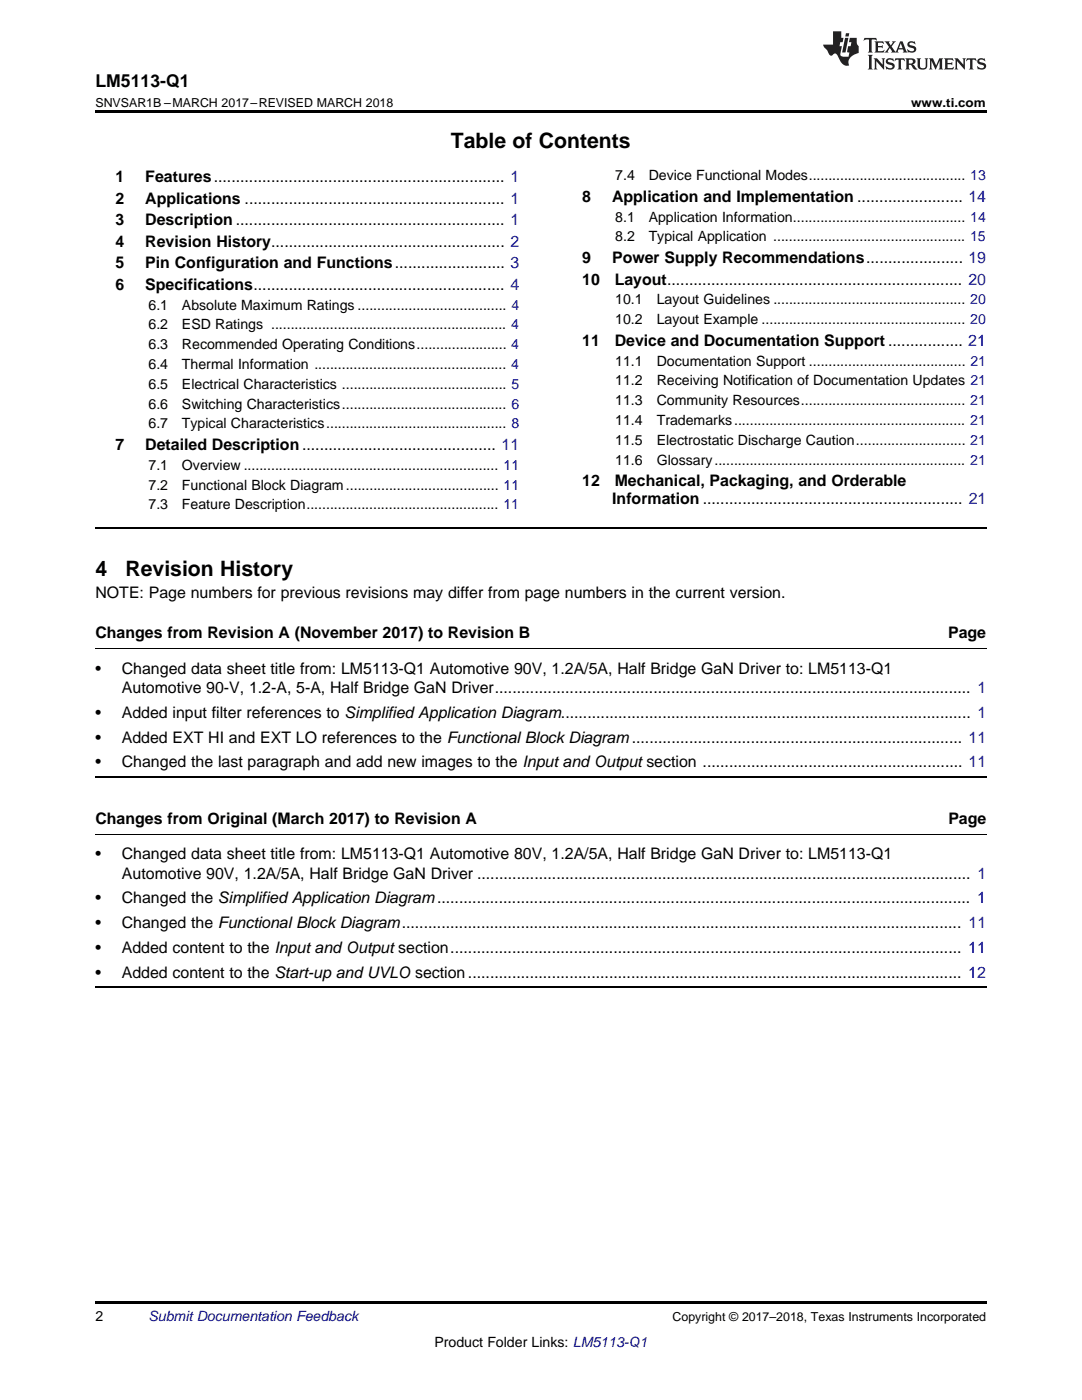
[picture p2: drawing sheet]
<svg xmlns="http://www.w3.org/2000/svg" width="216mm" height="279mm" viewBox="0 0 216 279" stroke-linecap="round" stroke-linejoin="round" font-family="sans-serif">
<defs><g id="words">
<g font-size="4.2">
<text x="90" y="29.6">Table of Contents</text>
<text x="19" y="115">4</text>
<text x="25" y="115">Revision History</text>
</g>
<text font-size="3.5" x="19" y="17.3">LM5113-Q1</text>
<g font-size="3.2">
<text x="23" y="36.3">1</text>
<text x="23" y="40.6">2</text>
<text x="29" y="36.3">Features.................................................................. 1</text>
<text x="29" y="40.6">Applications ........................................................... 1</text>
<text x="116.2" y="40.3">8</text>
<text x="122.1" y="40.3">Application and Implementation ........................ 14</text>
<text x="23" y="44.9">3</text>
<text x="29" y="44.9">Description ............................................................. 1</text>
<text x="23" y="49.2">4</text>
<text x="23" y="53.6">5</text>
<text x="29" y="49.2">Revision History..................................................... 2</text>
<text x="29" y="53.6">Pin Configuration and Functions......................... 3</text>
<text x="116.2" y="52.5">9</text>
<text x="122.1" y="52.5">Power Supply Recommendations...................... 19</text>
<text x="23" y="57.9">6</text>
<text x="29" y="57.9">Specifications......................................................... 4</text>
<text x="116.2" y="56.8">10</text>
<text x="122.7" y="56.8">Layout................................................................... 20</text>
<text x="116.2" y="69">11</text>
<text x="122.7" y="69">Device and Documentation Support ................. 21</text>
<text x="23" y="89.8">7</text>
<text x="29" y="89.8">Detailed Description............................................ 11</text>
<text x="116.2" y="97">12</text>
<text x="122.2" y="100.5">Information ........................................................... 21</text>
<text x="122.7" y="97">Mechanical, Packaging, and Orderable</text>
<text x="19" y="119.3">NOTE: Page numbers for previous revisions may differ from page numbers in the current version.</text>
<text x="19" y="127.4">Changes from Revision A (November 2017) to Revision B</text>
<text x="189.2" y="127.4">Page</text>
<text x="19" y="134.4">•</text>
<text x="24.3" y="134.4">Changed data sheet title from: LM5113-Q1 Automotive 90V, 1.2A/5A, Half Bridge GaN Driver to: LM5113-Q1</text>
<text x="19" y="143.3">•</text>
<text x="24.3" y="143.3">Added input filter references to Simplified Application Diagram............................................................................................. 1</text>
<text x="24.3" y="138.3">Automotive 90-V, 1.2-A, 5-A, Half Bridge GaN Driver............................................................................................................ 1</text>
<text x="19" y="148.2">•</text>
<text x="24.3" y="148.2">Added EXT HI and EXT LO references to the Functional Block Diagram........................................................................... 11</text>
<text x="19" y="153.1">•</text>
<text x="24.3" y="153.1">Changed the last paragraph and add new images to the Input and Output section ........................................................... 11</text>
<text x="19" y="164.4">Changes from Original (March 2017) to Revision A</text>
<text x="189.2" y="164.4">Page</text>
<text x="19" y="171.5">•</text>
<text x="24.3" y="171.5">Changed data sheet title from: LM5113-Q1 Automotive 80V, 1.2A/5A, Half Bridge GaN Driver to: LM5113-Q1</text>
<text x="24.3" y="175.4">Automotive 90V, 1.2A/5A, Half Bridge GaN Driver ................................................................................................................ 1</text>
<text x="19" y="180.3">•</text>
<text x="19" y="185.2">•</text>
<text x="24.3" y="180.3">Changed the Simplified Application Diagram......................................................................................................................... 1</text>
<text x="24.3" y="185.2">Changed the Functional Block Diagram............................................................................................................................... 11</text>
<text x="19" y="190.2">•</text>
<text x="24.3" y="190.2">Added content to the Input and Output section.................................................................................................................... 11</text>
<text x="19" y="195.1">•</text>
<text x="24.3" y="195.1">Added content to the Start-up and UVLO section................................................................................................................ 12</text>
</g>
<g font-size="2.8">
<text x="122.8" y="36">7.4</text>
<text x="129.4" y="36">Device Functional Modes........................................ 13</text>
<text x="122.8" y="44.2">8.1</text>
<text x="129.4" y="44.2">Application Information............................................ 14</text>
<text x="122.8" y="48.2">8.2</text>
<text x="129.4" y="48.2">Typical Application ................................................. 15</text>
<text x="29.6" y="61.8">6.1</text>
<text x="29.6" y="65.8">6.2</text>
<text x="36.3" y="61.8">Absolute Maximum Ratings ...................................... 4</text>
<text x="36.3" y="65.8">ESD Ratings ............................................................ 4</text>
<text x="122.8" y="60.7">10.1</text>
<text x="122.8" y="64.7">10.2</text>
<text x="131" y="60.7">Layout Guidelines ................................................. 20</text>
<text x="131" y="64.7">Layout Example .................................................... 20</text>
<text x="29.6" y="69.7">6.3</text>
<text x="36.3" y="69.7">Recommended Operating Conditions....................... 4</text>
<text x="29.6" y="73.7">6.4</text>
<text x="29.6" y="77.6">6.5</text>
<text x="36.3" y="73.7">Thermal Information ................................................. 4</text>
<text x="36.3" y="77.6">Electrical Characteristics .......................................... 5</text>
<text x="122.8" y="73">11.1</text>
<text x="122.8" y="76.9">11.2</text>
<text x="131" y="73">Documentation Support ........................................ 21</text>
<text x="131" y="76.9">Receiving Notification of Documentation Updates 21</text>
<text x="29.6" y="81.6">6.6</text>
<text x="36.3" y="81.6">Switching Characteristics.......................................... 6</text>
<text x="122.8" y="80.9">11.3</text>
<text x="131" y="80.9">Community Resources.......................................... 21</text>
<text x="29.6" y="85.5">6.7</text>
<text x="36.3" y="85.5">Typical Characteristics.............................................. 8</text>
<text x="122.8" y="84.8">11.4</text>
<text x="122.8" y="88.8">11.5</text>
<text x="131" y="84.8">Trademarks........................................................... 21</text>
<text x="131" y="88.8">Electrostatic Discharge Caution............................ 21</text>
<text x="29.6" y="93.8">7.1</text>
<text x="36.3" y="93.8">Overview ................................................................. 11</text>
<text x="122.8" y="92.7">11.6</text>
<text x="131" y="92.7">Glossary................................................................ 21</text>
<text x="29.6" y="97.7">7.2</text>
<text x="29.6" y="101.7">7.3</text>
<text x="36.3" y="97.7">Functional Block Diagram....................................... 11</text>
<text x="36.3" y="101.7">Feature Description................................................. 11</text>
<text x="19" y="263.6">2</text>
<text x="86.7" y="268.9">Product Folder Links: LM5113-Q1</text>
</g>
<text font-size="2.8" fill="#0000c8" x="29.6" y="263.6">Submit Documentation Feedback</text>
<g font-size="2.5">
<text x="19" y="21.4">SNVSAR1B –MARCH 2017–REVISED MARCH 2018</text>
<text x="181.8" y="21.4">www.ti.com</text>
<text x="134.2" y="263.6">Copyright © 2017–2018, Texas Instruments Incorporated</text>
</g>
</g></defs>
<path d="M19 22h177.8v.5h-177.8zM19 259.7h177.8v.5h-177.8z" fill="#000"/>
<path d="M19 105.4h177.8M19 155.1h177.8M19 197.1h177.8" fill="none" stroke="#000" stroke-width=".35"/>
<path d="M19 129.5h177.8M19 166.5h177.8" fill="none" stroke="#000" stroke-width=".2"/>
<g fill="#231f20">
<path d="M172.5 7.6l-.1 .5 .4-.2h.6v.1v2.1l-.2 .4h.9l-.2-.4v-2.1l.1-.1h.5l.5 .2-.2-.5zM174.5 8.3l.2 .3v1.5l-.2 .4h1.8l.2-.6a1.04 1.04 0 0 1-1.3 .2v-.7h.6l.3 .2v-.6l-.3 .2h-.6v-.6l.8-.1 .4 .3-.2-.5zM176.5 8.3l.9 1.1-.9 1.1h.8l-.2-.2 .4-.7 .5 .7-.2 .2h1.5l-.2-.2 .2-.4h.9l.1 .4-.2 .2h1l-.3-.3-.7-1.9h-.5l-.9 2-.8-1 .9-1h-.8l.1 .3-.4 .5-.3-.6 .1-.2zM179.7 8.6l.4 1h-.7zM181.3 8.4a.63 .63 0 0 0-.2 .7 .63 .63 0 0 0 .6 .4l.6 .2 .1 .2a.75 .75 0 0 1-.7 .4 .75 .75 0 0 1-.6-.5l.1 .7 .1-.1a1.11 1.11 0 0 0 1.5-.6 1.13 1.13 0 0 0-1.2-.8l-.1-.4a1.04 1.04 0 0 1 1.2 .2l-.2-.5-.2 .1-.4-.2zM173.2 10.9l.2 .4v2.2l-.2 .4h1l-.3-.4v-2.2l.3-.4zM174.3 11.6l.3 .4v1.5l-.3 .4h.8l-.2-.4v-1.3l1.5 1.7v-1.9l.2-.4h-.7l.2 .4v.9l-1.1-1.3zM177 11.8a.62 .62 0 0 0-.2 .7 .62 .62 0 0 0 .6 .4l.6 .1 .1 .3a.76 .76 0 0 1-.7 .3 .76 .76 0 0 1-.7-.4l.2 .7 .1-.1a1.11 1.11 0 0 0 1.5-.6 1.13 1.13 0 0 0-1.2-.8l-.1-.4a1.04 1.04 0 0 1 1.2 .2l-.2-.6-.2 .1-.5-.1zM178.7 11.6l-.2 .6a.61 .61 0 0 1 .8-.3v1.6l-.2 .4h.9l-.2-.4v-1.6a.63 .63 0 0 1 .7 .3l-.1-.6zM180.6 11.6l.3 .4v1.5l-.3 .4h1l-.2-.2-.1-.8 .6 .2a.76 .76 0 0 0 1.2 .7l-1-1a.58 .58 0 0 0 .6-.5 .58 .58 0 0 0-.5-.6zM181.4 11.9h.1a.45 .45 0 0 1 .5 .1 .45 .45 0 0 1 .1 .5l-.8 .2zM182.9 11.6l.2 .2a2.17 2.17 0 0 0 .3 1.9 .99 .99 0 0 0 1.6-.6v-1.1l.2-.4h-.7l.2 .2a1.92 1.92 0 0 1-.2 1.8 .6 .6 0 0 1-.9-.5v-1.1l.2-.4zM185.4 11.6l.2 .4v1.5l-.2 .4h.7l-.2-.4v-1.4l.8 1.8 .8-1.8v1.4l-.2 .4h.9l-.2-.4v-1.5l.2-.4h-.8l-.6 1.5-.6-1.5zM188.4 11.6l.2 .4v1.5l-.2 .4h1.8l.1-.6a1.04 1.04 0 0 1-1.2 .1v-.6h.5l.4 .2v-.6l-.4 .2h-.5v-.7h.8l.3 .3-.1-.6zM190.5 11.6l.2 .4v1.5l-.2 .4h.7l-.2-.4v-1.3l1.5 1.7v-1.9l.2-.4h-.7l.2 .4v.9l-1.1-1.3zM192.9 11.6l-.1 .6a.61 .61 0 0 1 .7-.3l.1 1.6-.3 .4h1l-.3-.4 .1-1.6a.63 .63 0 0 1 .7 .3l-.1-.6zM195.2 11.8a.62 .62 0 0 0-.2 .7 .62 .62 0 0 0 .6 .4l.6 .1 .1 .3a.76 .76 0 0 1-.7 .3 .76 .76 0 0 1-.6-.4l.1 .7 .1-.1a1.11 1.11 0 0 0 1.6-.6 1.13 1.13 0 0 0-1.3-.8l-.1-.4a1.04 1.04 0 0 1 1.2 .2l-.1-.6-.2 .1-.5-.1z"/>
<path d="M166.2 6.3v2.6h-1.9v.4l.8 .9a.91 .91 0 0 0 1 .8 .56 .56 0 0 1 .5-.3 .56 .56 0 0 1 .5 .3l.4 .8a1.53 1.53 0 0 0 1.9 1.2 1.54 1.54 0 0 1 1-2.1l.9-.3v-1.4a1.52 1.52 0 0 1-.4-1.6h-1.3l-.2 .8h.5l-.2 .8h-.5l-.1 1v.2l.4 .1-.2 .8a1.93 1.93 0 0 1-1.6-.3l.3-1.8h-.5l.2-.8h.4l.2-.8h-.4v-1.3zM168.6 7.6l-.6 2.9h.7l.6-2.9zM168.8 6.6l-.1 .7h.6l.2-.7z"/>
</g>
<use href="#words"/>
</svg>
